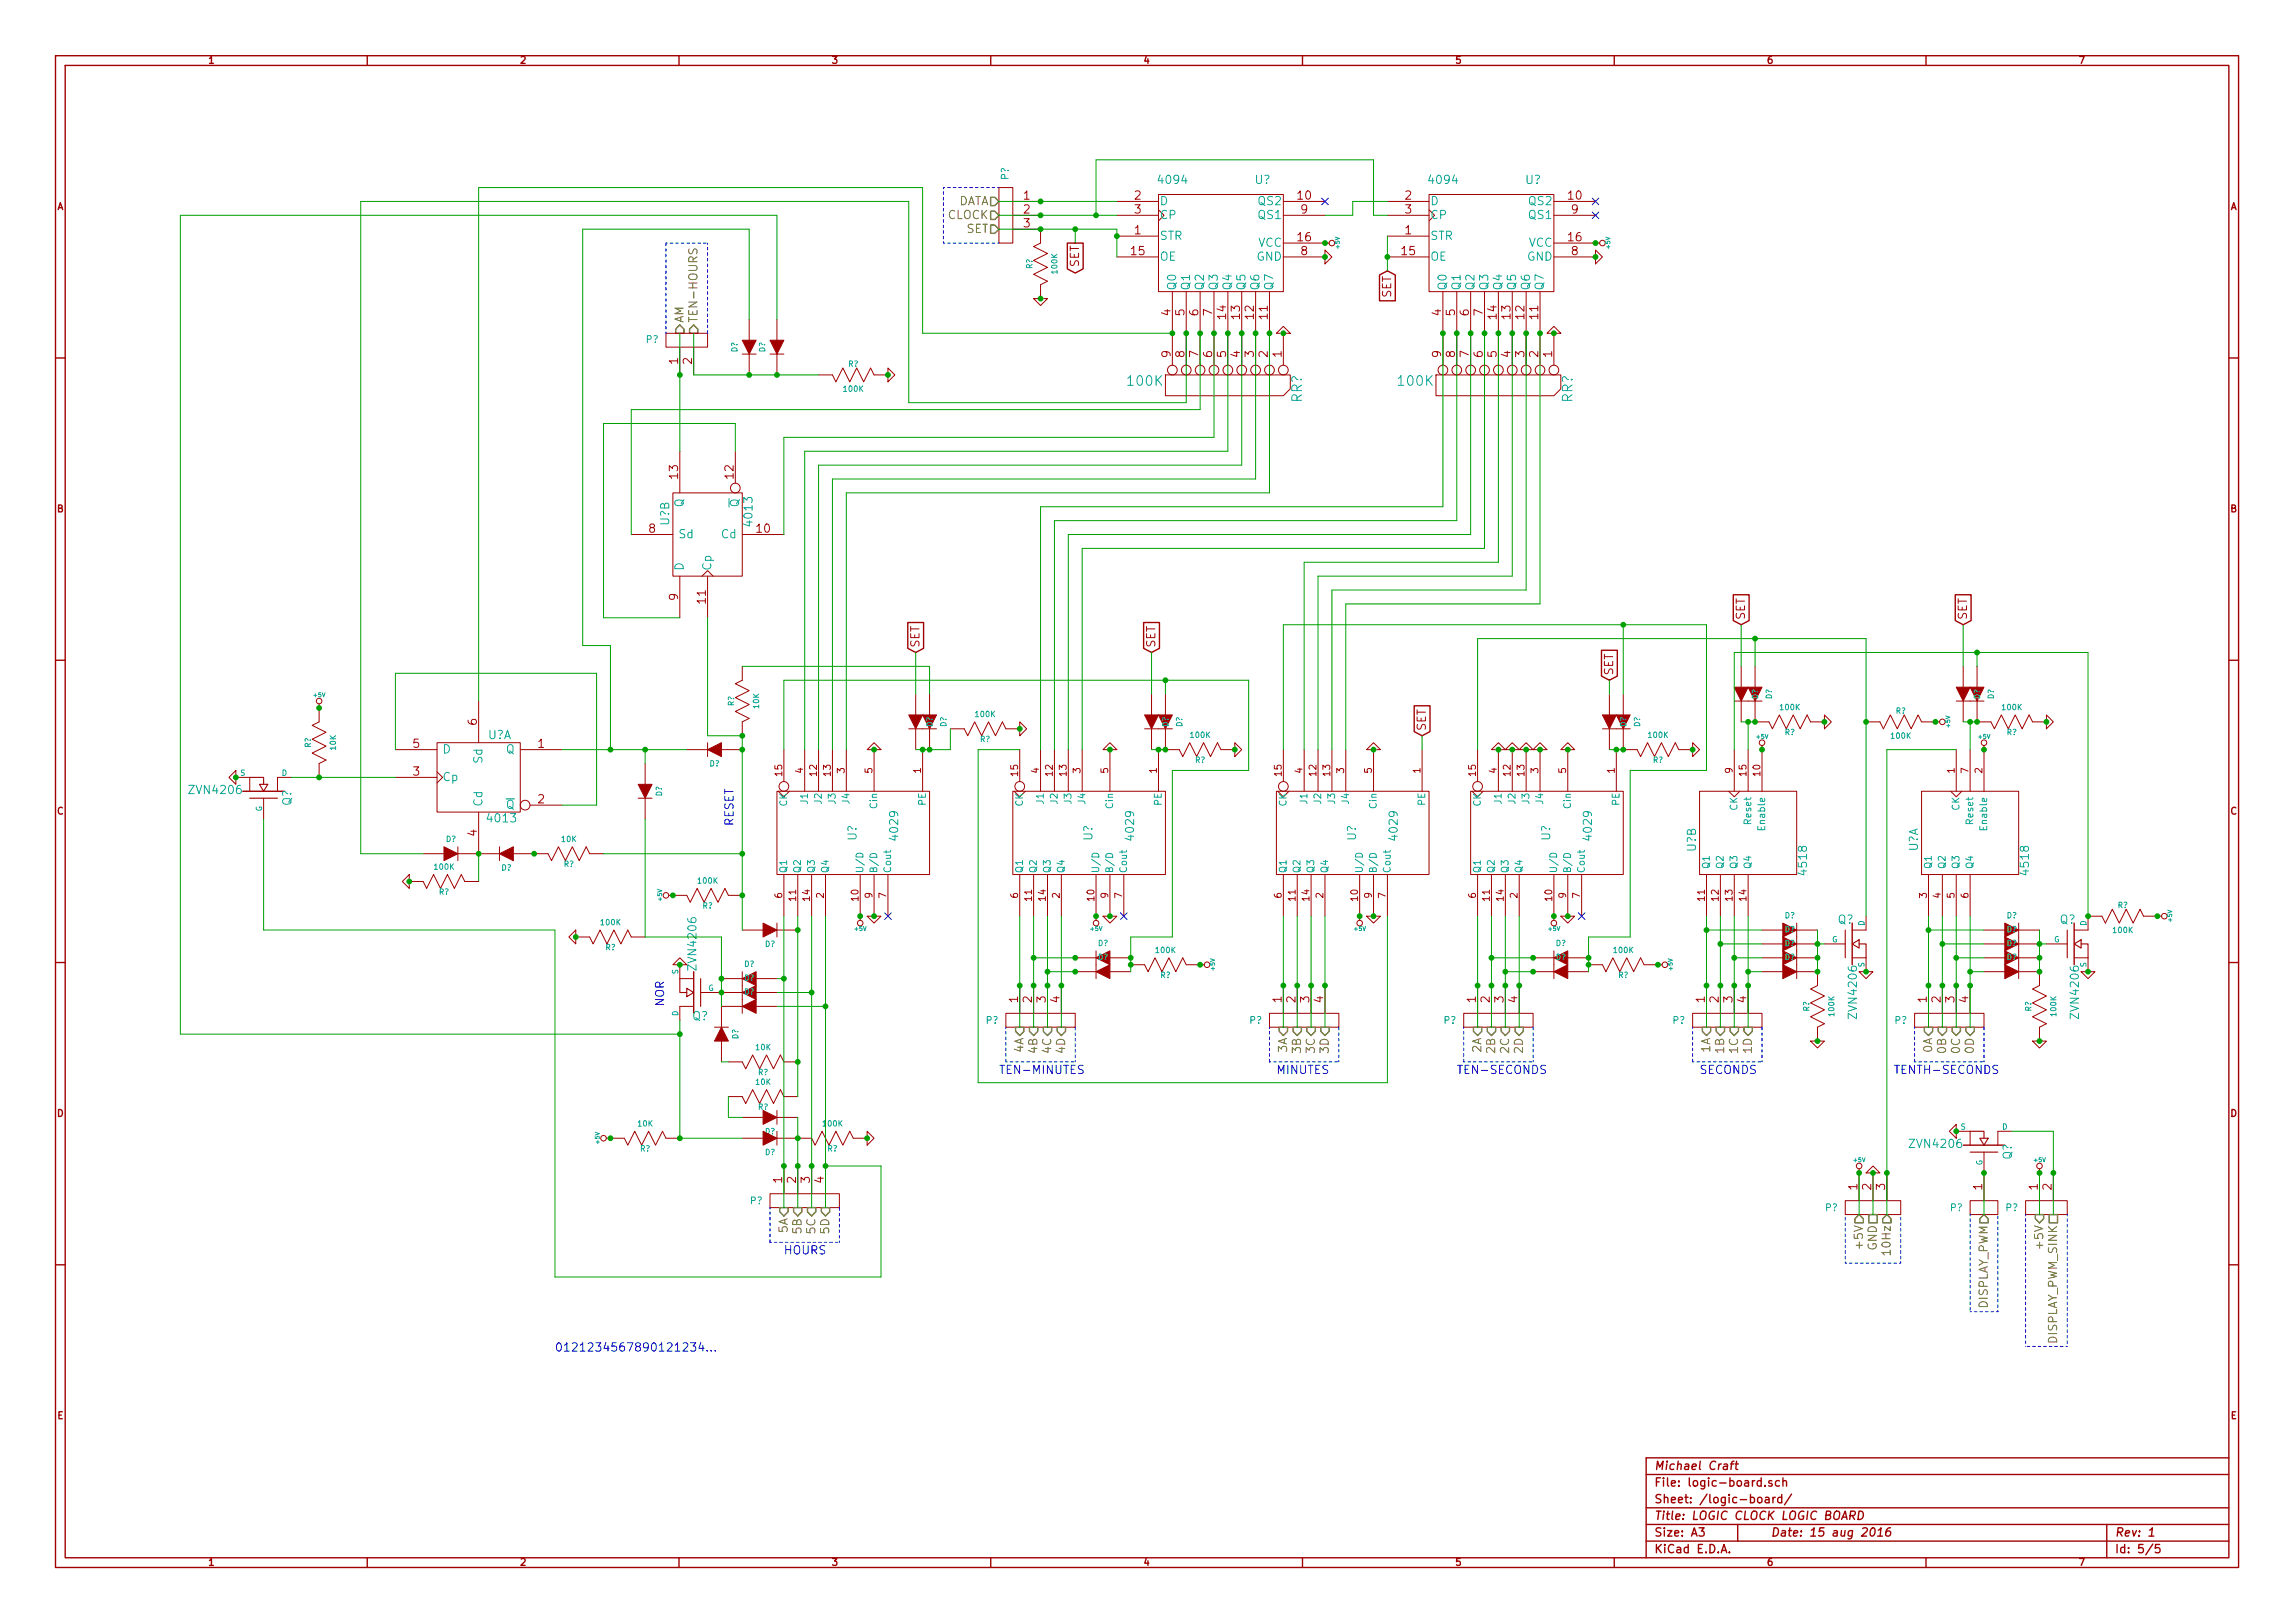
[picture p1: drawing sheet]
<svg xmlns="http://www.w3.org/2000/svg" width="420mm" height="297mm" viewBox="0 0 420 297" stroke-linecap="round" stroke-linejoin="round" font-family="sans-serif">
<defs><g id="words">
<g font-size="2.5" fill="#00a0a0">
<text x="206.6" y="70.7">100K</text>
<text x="256.1" y="70.7">100K</text>
<text x="238.5" y="73.7" transform="rotate(-90 238.5 73.7)">RR?</text>
<text x="288" y="73.7" transform="rotate(-90 288 73.7)">RR?</text>
</g>
<g font-size="2.1" fill="#00a0a0">
<text x="212.3" y="33.7">4094</text>
<text x="229.7" y="33.7">U?</text>
<text x="261.8" y="33.7">4094</text>
<text x="279.3" y="33.7">U?</text>
<text x="212.3" y="37.6">D</text>
<text x="212.3" y="40.2">CP</text>
<text x="230.5" y="40.2">QS1</text>
<text x="230.5" y="37.6">QS2</text>
<text x="261.9" y="37.6">D</text>
<text x="261.9" y="40.2">CP</text>
<text x="280" y="40.2">QS1</text>
<text x="280" y="37.6">QS2</text>
<text x="212.3" y="44">STR</text>
<text x="212.3" y="47.8">OE</text>
<text x="230" y="47.8">GND</text>
<text x="230.2" y="45.2">VCC</text>
<text x="261.9" y="44">STR</text>
<text x="261.9" y="47.8">OE</text>
<text x="279.5" y="47.8">GND</text>
<text x="279.8" y="45.2">VCC</text>
<text x="215.4" y="53.1" transform="rotate(-90 215.4 53.1)">Q0</text>
<text x="217.9" y="53.1" transform="rotate(-90 217.9 53.1)">Q1</text>
<text x="220.5" y="53.1" transform="rotate(-90 220.5 53.1)">Q2</text>
<text x="223" y="53.1" transform="rotate(-90 223 53.1)">Q3</text>
<text x="225.6" y="53.1" transform="rotate(-90 225.6 53.1)">Q4</text>
<text x="228.1" y="53.1" transform="rotate(-90 228.1 53.1)">Q5</text>
<text x="230.6" y="53.1" transform="rotate(-90 230.6 53.1)">Q6</text>
<text x="233.2" y="53.1" transform="rotate(-90 233.2 53.1)">Q7</text>
<text x="264.9" y="53.1" transform="rotate(-90 264.9 53.1)">Q0</text>
<text x="267.5" y="53.1" transform="rotate(-90 267.5 53.1)">Q1</text>
<text x="270" y="53.1" transform="rotate(-90 270 53.1)">Q2</text>
<text x="272.5" y="53.1" transform="rotate(-90 272.5 53.1)">Q3</text>
<text x="275.1" y="53.1" transform="rotate(-90 275.1 53.1)">Q4</text>
<text x="277.6" y="53.1" transform="rotate(-90 277.6 53.1)">Q5</text>
<text x="280.2" y="53.1" transform="rotate(-90 280.2 53.1)">Q6</text>
<text x="282.7" y="53.1" transform="rotate(-90 282.7 53.1)">Q7</text>
<text x="125.2" y="92.9" transform="rotate(-90 125.2 92.9)">Q</text>
<text x="135.4" y="92.9" transform="rotate(-90 135.4 92.9)">Q</text>
<text x="122.6" y="96.2" transform="rotate(-90 122.6 96.2)">U?B</text>
<text x="124.2" y="98.6">Sd</text>
<text x="132.1" y="98.6">Cd</text>
<text x="137.8" y="96" transform="rotate(-90 137.8 96)">4013</text>
<text x="125.2" y="104.4" transform="rotate(-90 125.2 104.4)">D</text>
<text x="130.3" y="104.4" transform="rotate(-90 130.3 104.4)">Cp</text>
<text x="81" y="138">D</text>
<text x="89.3" y="135.3">U?A</text>
<text x="92.6" y="138">Q</text>
<text x="81" y="143">Cp</text>
<text x="88.4" y="139.7" transform="rotate(-90 88.4 139.7)">Sd</text>
<text x="34.9" y="145.4">ZVN4206</text>
<text x="53.4" y="147.5" transform="rotate(-90 53.4 147.5)">Q?</text>
<text x="88.4" y="147.6" transform="rotate(-90 88.4 147.6)">Cd</text>
<text x="92.6" y="148.1">Q</text>
<text x="89.4" y="150.6">4013</text>
<text x="156.9" y="153.8" transform="rotate(-90 156.9 153.8)">U?</text>
<text x="164.5" y="153.5" transform="rotate(-90 164.5 153.5)">4029</text>
<text x="200.1" y="153.8" transform="rotate(-90 200.1 153.8)">U?</text>
<text x="207.7" y="153.5" transform="rotate(-90 207.7 153.5)">4029</text>
<text x="248.3" y="153.8" transform="rotate(-90 248.3 153.8)">U?</text>
<text x="256" y="153.5" transform="rotate(-90 256 153.5)">4029</text>
<text x="283.9" y="153.8" transform="rotate(-90 283.9 153.8)">U?</text>
<text x="291.5" y="153.5" transform="rotate(-90 291.5 153.5)">4029</text>
<text x="310.6" y="155.9" transform="rotate(-90 310.6 155.9)">U?B</text>
<text x="351.2" y="155.9" transform="rotate(-90 351.2 155.9)">U?A</text>
<text x="330.9" y="159.9" transform="rotate(-90 330.9 159.9)">4518</text>
<text x="371.5" y="159.9" transform="rotate(-90 371.5 159.9)">4518</text>
<text x="336.4" y="169.1">Q?</text>
<text x="377.1" y="169.1">Q?</text>
<text x="127.6" y="177.2" transform="rotate(-90 127.6 177.2)">ZVN4206</text>
<text x="126.7" y="186.8">Q?</text>
<text x="340" y="186.1" transform="rotate(-90 340 186.1)">ZVN4206</text>
<text x="380.7" y="186.1" transform="rotate(-90 380.7 186.1)">ZVN4206</text>
<text x="349.9" y="210.2">ZVN4206</text>
<text x="368.4" y="212.3" transform="rotate(-90 368.4 212.3)">Q?</text>
</g>
<g font-size="2.1" fill="#808000">
<text x="173.4" y="40.2">CLOCK</text>
<text x="175.1" y="37.6">DATA</text>
<text x="176.8" y="42.7">SET</text>
<text x="125.2" y="59.1" transform="rotate(-90 125.2 59.1)">AM</text>
<text x="127.8" y="59.1" transform="rotate(-90 127.8 59.1)">TEN-HOURS</text>
<text x="187.5" y="192.6" transform="rotate(-90 187.5 192.6)">4A</text>
<text x="190" y="192.6" transform="rotate(-90 190 192.6)">4B</text>
<text x="192.5" y="192.6" transform="rotate(-90 192.5 192.6)">4C</text>
<text x="195.1" y="192.6" transform="rotate(-90 195.1 192.6)">4D</text>
<text x="235.7" y="192.6" transform="rotate(-90 235.7 192.6)">3A</text>
<text x="238.3" y="192.6" transform="rotate(-90 238.3 192.6)">3B</text>
<text x="240.8" y="192.6" transform="rotate(-90 240.8 192.6)">3C</text>
<text x="243.3" y="192.6" transform="rotate(-90 243.3 192.6)">3D</text>
<text x="271.3" y="192.6" transform="rotate(-90 271.3 192.6)">2A</text>
<text x="273.8" y="192.6" transform="rotate(-90 273.8 192.6)">2B</text>
<text x="276.4" y="192.6" transform="rotate(-90 276.4 192.6)">2C</text>
<text x="278.9" y="192.6" transform="rotate(-90 278.9 192.6)">2D</text>
<text x="313.2" y="192.6" transform="rotate(-90 313.2 192.6)">1A</text>
<text x="315.7" y="192.6" transform="rotate(-90 315.7 192.6)">1B</text>
<text x="318.3" y="192.6" transform="rotate(-90 318.3 192.6)">1C</text>
<text x="320.8" y="192.6" transform="rotate(-90 320.8 192.6)">1D</text>
<text x="353.8" y="192.6" transform="rotate(-90 353.8 192.6)">0A</text>
<text x="356.4" y="192.6" transform="rotate(-90 356.4 192.6)">0B</text>
<text x="358.9" y="192.6" transform="rotate(-90 358.9 192.6)">0C</text>
<text x="361.4" y="192.6" transform="rotate(-90 361.4 192.6)">0D</text>
<text x="144.3" y="225.7" transform="rotate(-90 144.3 225.7)">5A</text>
<text x="146.8" y="225.7" transform="rotate(-90 146.8 225.7)">5B</text>
<text x="149.4" y="225.7" transform="rotate(-90 149.4 225.7)">5C</text>
<text x="151.9" y="225.7" transform="rotate(-90 151.9 225.7)">5D</text>
<text x="341.1" y="228.1" transform="rotate(-90 341.1 228.1)">+5V</text>
<text x="343.7" y="228.9" transform="rotate(-90 343.7 228.9)">GND</text>
<text x="346.2" y="229.2" transform="rotate(-90 346.2 229.2)">10Hz</text>
<text x="374.1" y="228.1" transform="rotate(-90 374.1 228.1)">+5V</text>
<text x="364" y="239.8" transform="rotate(-90 364 239.8)">DISPLAY_PWM</text>
<text x="376.7" y="246" transform="rotate(-90 376.7 246)">DISPLAY_PWM_SINK</text>
</g>
<g font-size="2.1" fill="#a00000">
<text x="187.4" y="36.6">1</text>
<text x="187.4" y="39.2">2</text>
<text x="187.4" y="41.7">3</text>
<text x="207.7" y="36.6">2</text>
<text x="207.7" y="39.2">3</text>
<text x="237.6" y="36.6">10</text>
<text x="238.2" y="39.2">9</text>
<text x="257.2" y="36.6">2</text>
<text x="257.2" y="39.2">3</text>
<text x="287.1" y="36.6">10</text>
<text x="287.7" y="39.2">9</text>
<text x="207.1" y="46.8">15</text>
<text x="207.7" y="43">1</text>
<text x="237.6" y="44.2">16</text>
<text x="238.2" y="46.8">8</text>
<text x="256.6" y="46.8">15</text>
<text x="257.2" y="43">1</text>
<text x="287.1" y="44.2">16</text>
<text x="287.7" y="46.8">8</text>
<text x="197.6" y="49" transform="rotate(-90 197.6 49)">SET</text>
<text x="214.4" y="57.8" transform="rotate(-90 214.4 57.8)">4</text>
<text x="216.9" y="57.8" transform="rotate(-90 216.9 57.8)">5</text>
<text x="219.5" y="57.8" transform="rotate(-90 219.5 57.8)">6</text>
<text x="222" y="57.8" transform="rotate(-90 222 57.8)">7</text>
<text x="224.5" y="58.4" transform="rotate(-90 224.5 58.4)">14</text>
<text x="227.1" y="58.4" transform="rotate(-90 227.1 58.4)">13</text>
<text x="229.6" y="58.4" transform="rotate(-90 229.6 58.4)">12</text>
<text x="232.2" y="58.4" transform="rotate(-90 232.2 58.4)">11</text>
<text x="254.8" y="54.6" transform="rotate(-90 254.8 54.6)">SET</text>
<text x="263.9" y="57.8" transform="rotate(-90 263.9 57.8)">4</text>
<text x="266.4" y="57.8" transform="rotate(-90 266.4 57.8)">5</text>
<text x="269" y="57.8" transform="rotate(-90 269 57.8)">6</text>
<text x="271.5" y="57.8" transform="rotate(-90 271.5 57.8)">7</text>
<text x="274.1" y="58.4" transform="rotate(-90 274.1 58.4)">14</text>
<text x="276.6" y="58.4" transform="rotate(-90 276.6 58.4)">13</text>
<text x="279.1" y="58.4" transform="rotate(-90 279.1 58.4)">12</text>
<text x="281.7" y="58.4" transform="rotate(-90 281.7 58.4)">11</text>
<text x="214.4" y="65.4" transform="rotate(-90 214.4 65.4)">9</text>
<text x="216.9" y="65.4" transform="rotate(-90 216.9 65.4)">8</text>
<text x="219.5" y="65.4" transform="rotate(-90 219.5 65.4)">7</text>
<text x="222" y="65.4" transform="rotate(-90 222 65.4)">6</text>
<text x="224.5" y="65.4" transform="rotate(-90 224.5 65.4)">5</text>
<text x="227.1" y="65.4" transform="rotate(-90 227.1 65.4)">4</text>
<text x="229.6" y="65.4" transform="rotate(-90 229.6 65.4)">3</text>
<text x="232.2" y="65.4" transform="rotate(-90 232.2 65.4)">2</text>
<text x="234.7" y="65.4" transform="rotate(-90 234.7 65.4)">1</text>
<text x="263.9" y="65.4" transform="rotate(-90 263.9 65.4)">9</text>
<text x="266.4" y="65.4" transform="rotate(-90 266.4 65.4)">8</text>
<text x="269" y="65.4" transform="rotate(-90 269 65.4)">7</text>
<text x="271.5" y="65.4" transform="rotate(-90 271.5 65.4)">6</text>
<text x="274.1" y="65.4" transform="rotate(-90 274.1 65.4)">5</text>
<text x="276.6" y="65.4" transform="rotate(-90 276.6 65.4)">4</text>
<text x="279.1" y="65.4" transform="rotate(-90 279.1 65.4)">3</text>
<text x="281.7" y="65.4" transform="rotate(-90 281.7 65.4)">2</text>
<text x="284.2" y="65.4" transform="rotate(-90 284.2 65.4)">1</text>
<text x="124.2" y="66.7" transform="rotate(-90 124.2 66.7)">1</text>
<text x="126.7" y="66.7" transform="rotate(-90 126.7 66.7)">2</text>
<text x="124.2" y="87.6" transform="rotate(-90 124.2 87.6)">13</text>
<text x="134.4" y="87.6" transform="rotate(-90 134.4 87.6)">12</text>
<text x="118.8" y="97.6">8</text>
<text x="138.5" y="97.6">10</text>
<text x="124.2" y="109.8" transform="rotate(-90 124.2 109.8)">9</text>
<text x="129.3" y="110.4" transform="rotate(-90 129.3 110.4)">11</text>
<text x="319.5" y="113.4" transform="rotate(-90 319.5 113.4)">SET</text>
<text x="360.2" y="113.4" transform="rotate(-90 360.2 113.4)">SET</text>
<text x="168.4" y="118.5" transform="rotate(-90 168.4 118.5)">SET</text>
<text x="211.6" y="118.5" transform="rotate(-90 211.6 118.5)">SET</text>
<text x="295.4" y="123.6" transform="rotate(-90 295.4 123.6)">SET</text>
<text x="75.6" y="136.9">5</text>
<text x="87.4" y="132.7" transform="rotate(-90 87.4 132.7)">6</text>
<text x="98.5" y="136.9">1</text>
<text x="261.1" y="133.7" transform="rotate(-90 261.1 133.7)">SET</text>
<text x="75.6" y="142">3</text>
<text x="98.5" y="147.1">2</text>
<text x="87.4" y="153" transform="rotate(-90 87.4 153)">4</text>
<text x="186.4" y="183.5" transform="rotate(-90 186.4 183.5)">1</text>
<text x="189" y="183.5" transform="rotate(-90 189 183.5)">2</text>
<text x="191.5" y="183.5" transform="rotate(-90 191.5 183.5)">3</text>
<text x="194.1" y="183.5" transform="rotate(-90 194.1 183.5)">4</text>
<text x="234.7" y="183.5" transform="rotate(-90 234.7 183.5)">1</text>
<text x="237.2" y="183.5" transform="rotate(-90 237.2 183.5)">2</text>
<text x="239.8" y="183.5" transform="rotate(-90 239.8 183.5)">3</text>
<text x="242.3" y="183.5" transform="rotate(-90 242.3 183.5)">4</text>
<text x="270.3" y="183.5" transform="rotate(-90 270.3 183.5)">1</text>
<text x="272.8" y="183.5" transform="rotate(-90 272.8 183.5)">2</text>
<text x="275.3" y="183.5" transform="rotate(-90 275.3 183.5)">3</text>
<text x="277.9" y="183.5" transform="rotate(-90 277.9 183.5)">4</text>
<text x="312.2" y="183.5" transform="rotate(-90 312.2 183.5)">1</text>
<text x="314.7" y="183.5" transform="rotate(-90 314.7 183.5)">2</text>
<text x="317.2" y="183.5" transform="rotate(-90 317.2 183.5)">3</text>
<text x="319.8" y="183.5" transform="rotate(-90 319.8 183.5)">4</text>
<text x="352.8" y="183.5" transform="rotate(-90 352.8 183.5)">1</text>
<text x="355.3" y="183.5" transform="rotate(-90 355.3 183.5)">2</text>
<text x="357.9" y="183.5" transform="rotate(-90 357.9 183.5)">3</text>
<text x="360.4" y="183.5" transform="rotate(-90 360.4 183.5)">4</text>
<text x="143.3" y="216.5" transform="rotate(-90 143.3 216.5)">1</text>
<text x="145.8" y="216.5" transform="rotate(-90 145.8 216.5)">2</text>
<text x="148.3" y="216.5" transform="rotate(-90 148.3 216.5)">3</text>
<text x="150.9" y="216.5" transform="rotate(-90 150.9 216.5)">4</text>
<text x="340.1" y="217.8" transform="rotate(-90 340.1 217.8)">1</text>
<text x="342.6" y="217.8" transform="rotate(-90 342.6 217.8)">2</text>
<text x="345.2" y="217.8" transform="rotate(-90 345.2 217.8)">3</text>
<text x="363" y="217.8" transform="rotate(-90 363 217.8)">1</text>
<text x="373.1" y="217.8" transform="rotate(-90 373.1 217.8)">1</text>
<text x="375.7" y="217.8" transform="rotate(-90 375.7 217.8)">2</text>
<text x="302.9" y="269.1">Michael Craft</text>
<text x="302.9" y="272.1">File: logic-board.sch</text>
<text x="302.9" y="275.2">Sheet: /logic-board/</text>
<text x="302.9" y="281.3">Size: A3</text>
<text x="302.9" y="278.2">Title: LOGIC CLOCK LOGIC BOARD</text>
<text x="324.2" y="281.3">Date: 15 aug 2016</text>
<text x="387.2" y="281.3">Rev: 1</text>
<text x="302.9" y="284.3">KiCad E.D.A.</text>
<text x="387.2" y="284.3">Id: 5/5</text>
</g>
<g font-size="2.1" fill="#00f">
<text x="134.4" y="151.2" transform="rotate(-90 134.4 151.2)">RESET</text>
<text x="121.7" y="184.2" transform="rotate(-90 121.7 184.2)">NOR</text>
<text x="182.9" y="196.6">TEN-MINUTES</text>
<text x="233.7" y="196.6">MINUTES</text>
<text x="266.7" y="196.6">TEN-SECONDS</text>
<text x="311.1" y="196.6">SECONDS</text>
<text x="346.7" y="196.6">TENTH-SECONDS</text>
<text x="143.5" y="229.7">HOURS</text>
<text x="101.6" y="247.4">0121234567890121234...</text>
</g>
<g font-size="1.8" fill="#a00000">
<text x="38.2" y="11.7">1</text>
<text x="95.3" y="11.7">2</text>
<text x="152.4" y="11.7">3</text>
<text x="209.4" y="11.7">4</text>
<text x="266.5" y="11.7">5</text>
<text x="323.6" y="11.7">6</text>
<text x="380.7" y="11.7">7</text>
<text x="10.4" y="38.5">A</text>
<text x="408.3" y="38.5">A</text>
<text x="10.4" y="93.8">B</text>
<text x="408.3" y="93.8">B</text>
<text x="143.3" y="142" transform="rotate(-90 143.3 142)">15</text>
<text x="147.1" y="141.5" transform="rotate(-90 147.1 141.5)">4</text>
<text x="149.6" y="142" transform="rotate(-90 149.6 142)">12</text>
<text x="152.1" y="142" transform="rotate(-90 152.1 142)">13</text>
<text x="154.7" y="141.5" transform="rotate(-90 154.7 141.5)">3</text>
<text x="159.8" y="141.5" transform="rotate(-90 159.8 141.5)">5</text>
<text x="168.7" y="141.5" transform="rotate(-90 168.7 141.5)">1</text>
<text x="186.4" y="142" transform="rotate(-90 186.4 142)">15</text>
<text x="190.2" y="141.5" transform="rotate(-90 190.2 141.5)">4</text>
<text x="192.8" y="142" transform="rotate(-90 192.8 142)">12</text>
<text x="195.3" y="142" transform="rotate(-90 195.3 142)">13</text>
<text x="197.9" y="141.5" transform="rotate(-90 197.9 141.5)">3</text>
<text x="202.9" y="141.5" transform="rotate(-90 202.9 141.5)">5</text>
<text x="211.8" y="141.5" transform="rotate(-90 211.8 141.5)">1</text>
<text x="234.7" y="142" transform="rotate(-90 234.7 142)">15</text>
<text x="238.5" y="141.5" transform="rotate(-90 238.5 141.5)">4</text>
<text x="241" y="142" transform="rotate(-90 241 142)">12</text>
<text x="243.6" y="142" transform="rotate(-90 243.6 142)">13</text>
<text x="246.1" y="141.5" transform="rotate(-90 246.1 141.5)">3</text>
<text x="251.2" y="141.5" transform="rotate(-90 251.2 141.5)">5</text>
<text x="260.1" y="141.5" transform="rotate(-90 260.1 141.5)">1</text>
<text x="270.3" y="142" transform="rotate(-90 270.3 142)">15</text>
<text x="274.1" y="141.5" transform="rotate(-90 274.1 141.5)">4</text>
<text x="276.6" y="142" transform="rotate(-90 276.6 142)">12</text>
<text x="279.1" y="142" transform="rotate(-90 279.1 142)">13</text>
<text x="281.7" y="141.5" transform="rotate(-90 281.7 141.5)">3</text>
<text x="286.8" y="141.5" transform="rotate(-90 286.8 141.5)">5</text>
<text x="295.7" y="141.5" transform="rotate(-90 295.7 141.5)">1</text>
<text x="317.2" y="141.5" transform="rotate(-90 317.2 141.5)">9</text>
<text x="319.8" y="142" transform="rotate(-90 319.8 142)">15</text>
<text x="322.3" y="142" transform="rotate(-90 322.3 142)">10</text>
<text x="357.9" y="141.5" transform="rotate(-90 357.9 141.5)">1</text>
<text x="360.4" y="141.5" transform="rotate(-90 360.4 141.5)">7</text>
<text x="363" y="141.5" transform="rotate(-90 363 141.5)">2</text>
<text x="10.4" y="149.1">C</text>
<text x="408.3" y="149.1">C</text>
<text x="143.3" y="164.3" transform="rotate(-90 143.3 164.3)">6</text>
<text x="145.8" y="164.8" transform="rotate(-90 145.8 164.8)">11</text>
<text x="148.3" y="164.8" transform="rotate(-90 148.3 164.8)">14</text>
<text x="150.9" y="164.3" transform="rotate(-90 150.9 164.3)">2</text>
<text x="157.2" y="164.8" transform="rotate(-90 157.2 164.8)">10</text>
<text x="159.8" y="164.3" transform="rotate(-90 159.8 164.3)">9</text>
<text x="162.3" y="164.3" transform="rotate(-90 162.3 164.3)">7</text>
<text x="186.4" y="164.3" transform="rotate(-90 186.4 164.3)">6</text>
<text x="189" y="164.8" transform="rotate(-90 189 164.8)">11</text>
<text x="191.5" y="164.8" transform="rotate(-90 191.5 164.8)">14</text>
<text x="194.1" y="164.3" transform="rotate(-90 194.1 164.3)">2</text>
<text x="200.4" y="164.8" transform="rotate(-90 200.4 164.8)">10</text>
<text x="202.9" y="164.3" transform="rotate(-90 202.9 164.3)">9</text>
<text x="205.5" y="164.3" transform="rotate(-90 205.5 164.3)">7</text>
<text x="234.7" y="164.3" transform="rotate(-90 234.7 164.3)">6</text>
<text x="237.2" y="164.8" transform="rotate(-90 237.2 164.8)">11</text>
<text x="239.8" y="164.8" transform="rotate(-90 239.8 164.8)">14</text>
<text x="242.3" y="164.3" transform="rotate(-90 242.3 164.3)">2</text>
<text x="248.7" y="164.8" transform="rotate(-90 248.7 164.8)">10</text>
<text x="251.2" y="164.3" transform="rotate(-90 251.2 164.3)">9</text>
<text x="253.7" y="164.3" transform="rotate(-90 253.7 164.3)">7</text>
<text x="270.3" y="164.3" transform="rotate(-90 270.3 164.3)">6</text>
<text x="272.8" y="164.8" transform="rotate(-90 272.8 164.8)">11</text>
<text x="275.3" y="164.8" transform="rotate(-90 275.3 164.8)">14</text>
<text x="277.9" y="164.3" transform="rotate(-90 277.9 164.3)">2</text>
<text x="284.2" y="164.8" transform="rotate(-90 284.2 164.8)">10</text>
<text x="286.8" y="164.3" transform="rotate(-90 286.8 164.3)">9</text>
<text x="289.3" y="164.3" transform="rotate(-90 289.3 164.3)">7</text>
<text x="312.2" y="164.8" transform="rotate(-90 312.2 164.8)">11</text>
<text x="314.7" y="164.8" transform="rotate(-90 314.7 164.8)">12</text>
<text x="317.2" y="164.8" transform="rotate(-90 317.2 164.8)">13</text>
<text x="319.8" y="164.8" transform="rotate(-90 319.8 164.8)">14</text>
<text x="352.8" y="164.3" transform="rotate(-90 352.8 164.3)">3</text>
<text x="355.3" y="164.3" transform="rotate(-90 355.3 164.3)">4</text>
<text x="357.9" y="164.3" transform="rotate(-90 357.9 164.3)">5</text>
<text x="360.4" y="164.3" transform="rotate(-90 360.4 164.3)">6</text>
<text x="10.4" y="204.5">D</text>
<text x="408.3" y="204.5">D</text>
<text x="10.5" y="259.8">E</text>
<text x="408.4" y="259.8">E</text>
<text x="38.2" y="286.6">1</text>
<text x="95.3" y="286.6">2</text>
<text x="152.4" y="286.6">3</text>
<text x="209.4" y="286.6">4</text>
<text x="266.5" y="286.6">5</text>
<text x="323.6" y="286.6">6</text>
<text x="380.7" y="286.6">7</text>
</g>
<g font-size="1.8" fill="#00a0a0">
<text x="184.7" y="32.9" transform="rotate(-90 184.7 32.9)">P?</text>
<text x="118.3" y="62.8">P?</text>
<text x="144.1" y="147.6" transform="rotate(-90 144.1 147.6)">CK</text>
<text x="148" y="147" transform="rotate(-90 148 147)">J1</text>
<text x="150.5" y="147" transform="rotate(-90 150.5 147)">J2</text>
<text x="153" y="147" transform="rotate(-90 153 147)">J3</text>
<text x="155.6" y="147" transform="rotate(-90 155.6 147)">J4</text>
<text x="160.7" y="147.9" transform="rotate(-90 160.7 147.9)">Cin</text>
<text x="169.5" y="147.4" transform="rotate(-90 169.5 147.4)">PE</text>
<text x="187.3" y="147.6" transform="rotate(-90 187.3 147.6)">CK</text>
<text x="191.1" y="147" transform="rotate(-90 191.1 147)">J1</text>
<text x="193.7" y="147" transform="rotate(-90 193.7 147)">J2</text>
<text x="196.2" y="147" transform="rotate(-90 196.2 147)">J3</text>
<text x="198.8" y="147" transform="rotate(-90 198.8 147)">J4</text>
<text x="203.8" y="147.9" transform="rotate(-90 203.8 147.9)">Cin</text>
<text x="212.7" y="147.4" transform="rotate(-90 212.7 147.4)">PE</text>
<text x="235.6" y="147.6" transform="rotate(-90 235.6 147.6)">CK</text>
<text x="239.4" y="147" transform="rotate(-90 239.4 147)">J1</text>
<text x="241.9" y="147" transform="rotate(-90 241.9 147)">J2</text>
<text x="244.5" y="147" transform="rotate(-90 244.5 147)">J3</text>
<text x="247" y="147" transform="rotate(-90 247 147)">J4</text>
<text x="252.1" y="147.9" transform="rotate(-90 252.1 147.9)">Cin</text>
<text x="261" y="147.4" transform="rotate(-90 261 147.4)">PE</text>
<text x="271.1" y="147.6" transform="rotate(-90 271.1 147.6)">CK</text>
<text x="275" y="147" transform="rotate(-90 275 147)">J1</text>
<text x="277.5" y="147" transform="rotate(-90 277.5 147)">J2</text>
<text x="280" y="147" transform="rotate(-90 280 147)">J3</text>
<text x="282.6" y="147" transform="rotate(-90 282.6 147)">J4</text>
<text x="287.7" y="147.9" transform="rotate(-90 287.7 147.9)">Cin</text>
<text x="296.5" y="147.4" transform="rotate(-90 296.5 147.4)">PE</text>
<text x="318.1" y="148.4" transform="rotate(-90 318.1 148.4)">CK</text>
<text x="358.8" y="148.4" transform="rotate(-90 358.8 148.4)">CK</text>
<text x="320.7" y="150.7" transform="rotate(-90 320.7 150.7)">Reset</text>
<text x="323.2" y="151.6" transform="rotate(-90 323.2 151.6)">Enable</text>
<text x="361.3" y="150.7" transform="rotate(-90 361.3 150.7)">Reset</text>
<text x="363.9" y="151.6" transform="rotate(-90 363.9 151.6)">Enable</text>
<text x="144.1" y="159.8" transform="rotate(-90 144.1 159.8)">Q1</text>
<text x="146.7" y="159.8" transform="rotate(-90 146.7 159.8)">Q2</text>
<text x="149.2" y="159.8" transform="rotate(-90 149.2 159.8)">Q3</text>
<text x="151.8" y="159.8" transform="rotate(-90 151.8 159.8)">Q4</text>
<text x="158.1" y="159.8" transform="rotate(-90 158.1 159.8)">U/D</text>
<text x="160.7" y="159.8" transform="rotate(-90 160.7 159.8)">B/D</text>
<text x="163.2" y="159.8" transform="rotate(-90 163.2 159.8)">Cout</text>
<text x="187.3" y="159.8" transform="rotate(-90 187.3 159.8)">Q1</text>
<text x="189.9" y="159.8" transform="rotate(-90 189.9 159.8)">Q2</text>
<text x="192.4" y="159.8" transform="rotate(-90 192.4 159.8)">Q3</text>
<text x="194.9" y="159.8" transform="rotate(-90 194.9 159.8)">Q4</text>
<text x="201.3" y="159.8" transform="rotate(-90 201.3 159.8)">U/D</text>
<text x="203.8" y="159.8" transform="rotate(-90 203.8 159.8)">B/D</text>
<text x="206.4" y="159.8" transform="rotate(-90 206.4 159.8)">Cout</text>
<text x="235.6" y="159.8" transform="rotate(-90 235.6 159.8)">Q1</text>
<text x="238.1" y="159.8" transform="rotate(-90 238.1 159.8)">Q2</text>
<text x="240.7" y="159.8" transform="rotate(-90 240.7 159.8)">Q3</text>
<text x="243.2" y="159.8" transform="rotate(-90 243.2 159.8)">Q4</text>
<text x="249.6" y="159.8" transform="rotate(-90 249.6 159.8)">U/D</text>
<text x="252.1" y="159.8" transform="rotate(-90 252.1 159.8)">B/D</text>
<text x="254.6" y="159.8" transform="rotate(-90 254.6 159.8)">Cout</text>
<text x="271.1" y="159.8" transform="rotate(-90 271.1 159.8)">Q1</text>
<text x="273.7" y="159.8" transform="rotate(-90 273.7 159.8)">Q2</text>
<text x="276.2" y="159.8" transform="rotate(-90 276.2 159.8)">Q3</text>
<text x="278.8" y="159.8" transform="rotate(-90 278.8 159.8)">Q4</text>
<text x="285.1" y="159.8" transform="rotate(-90 285.1 159.8)">U/D</text>
<text x="287.7" y="159.8" transform="rotate(-90 287.7 159.8)">B/D</text>
<text x="290.2" y="159.8" transform="rotate(-90 290.2 159.8)">Cout</text>
<text x="313.1" y="159" transform="rotate(-90 313.1 159)">Q1</text>
<text x="315.6" y="159" transform="rotate(-90 315.6 159)">Q2</text>
<text x="318.1" y="159" transform="rotate(-90 318.1 159)">Q3</text>
<text x="320.7" y="159" transform="rotate(-90 320.7 159)">Q4</text>
<text x="353.7" y="159" transform="rotate(-90 353.7 159)">Q1</text>
<text x="356.2" y="159" transform="rotate(-90 356.2 159)">Q2</text>
<text x="358.8" y="159" transform="rotate(-90 358.8 159)">Q3</text>
<text x="361.3" y="159" transform="rotate(-90 361.3 159)">Q4</text>
<text x="180.5" y="187.4">P?</text>
<text x="228.8" y="187.4">P?</text>
<text x="264.3" y="187.4">P?</text>
<text x="306.2" y="187.4">P?</text>
<text x="346.9" y="187.4">P?</text>
<text x="137.3" y="220.5">P?</text>
<text x="334.2" y="221.7">P?</text>
<text x="357" y="221.7">P?</text>
<text x="367.2" y="221.7">P?</text>
</g>
<g font-size="1.4" fill="#00a0a0">
<text x="189.1" y="49.2" transform="rotate(-90 189.1 49.2)">R?</text>
<text x="193.6" y="50" transform="rotate(-90 193.6 50)">100K</text>
<text x="135.1" y="64.5" transform="rotate(-90 135.1 64.5)">D?</text>
<text x="140.1" y="64.5" transform="rotate(-90 140.1 64.5)">D?</text>
<text x="154.5" y="71.7">100K</text>
<text x="155.3" y="67.2">R?</text>
<text x="134.4" y="129.2" transform="rotate(-90 134.4 129.2)">R?</text>
<text x="139" y="129.6" transform="rotate(-90 139 129.6)">10K</text>
<text x="178.7" y="131.3">100K</text>
<text x="321.9" y="128" transform="rotate(-90 321.9 128)">D?</text>
<text x="324.4" y="128" transform="rotate(-90 324.4 128)">D?</text>
<text x="326" y="130">100K</text>
<text x="347" y="130.7">R?</text>
<text x="362.5" y="128" transform="rotate(-90 362.5 128)">D?</text>
<text x="365.1" y="128" transform="rotate(-90 365.1 128)">D?</text>
<text x="366.6" y="130">100K</text>
<text x="57" y="136.9" transform="rotate(-90 57 136.9)">R?</text>
<text x="61.5" y="137.2" transform="rotate(-90 61.5 137.2)">10K</text>
<text x="170.8" y="133.1" transform="rotate(-90 170.8 133.1)">D?</text>
<text x="173.3" y="133.1" transform="rotate(-90 173.3 133.1)">D?</text>
<text x="179.4" y="135.9">R?</text>
<text x="213.9" y="133.1" transform="rotate(-90 213.9 133.1)">D?</text>
<text x="216.5" y="133.1" transform="rotate(-90 216.5 133.1)">D?</text>
<text x="218" y="135.1">100K</text>
<text x="297.8" y="133.1" transform="rotate(-90 297.8 133.1)">D?</text>
<text x="300.3" y="133.1" transform="rotate(-90 300.3 133.1)">D?</text>
<text x="301.9" y="135.1">100K</text>
<text x="326.7" y="134.6">R?</text>
<text x="346.3" y="135.2">100K</text>
<text x="367.4" y="134.6">R?</text>
<text x="44" y="142">S</text>
<text x="51.6" y="142">D</text>
<text x="129.9" y="140.3">D?</text>
<text x="218.8" y="139.7">R?</text>
<text x="302.6" y="139.7">R?</text>
<text x="48" y="148.5" transform="rotate(-90 48 148.5)">G</text>
<text x="121.2" y="145.8" transform="rotate(-90 121.2 145.8)">D?</text>
<text x="81.6" y="154.1">D?</text>
<text x="102.8" y="154.1">10K</text>
<text x="79.6" y="159.2">100K</text>
<text x="91.8" y="159.4">D?</text>
<text x="103.2" y="158.7">R?</text>
<text x="127.9" y="161.8">100K</text>
<text x="80.3" y="163.8">R?</text>
<text x="128.6" y="166.3">R?</text>
<text x="387.7" y="166.2">R?</text>
<text x="110.1" y="169.4">100K</text>
<text x="110.8" y="174">R?</text>
<text x="140" y="173.3">D?</text>
<text x="201" y="173.2">D?</text>
<text x="284.8" y="173.2">D?</text>
<text x="326.7" y="168.1">D?</text>
<text x="326.7" y="170.6">D?</text>
<text x="326.7" y="173.2">D?</text>
<text x="335.4" y="172.5">G</text>
<text x="341.4" y="169.5" transform="rotate(-90 341.4 169.5)">D</text>
<text x="367.4" y="168.1">D?</text>
<text x="367.4" y="170.6">D?</text>
<text x="367.4" y="173.2">D?</text>
<text x="376" y="172.5">G</text>
<text x="382" y="169.5" transform="rotate(-90 382 169.5)">D</text>
<text x="386.9" y="170.8">100K</text>
<text x="124.2" y="178.3" transform="rotate(-90 124.2 178.3)">S</text>
<text x="136.2" y="177">D?</text>
<text x="136.2" y="179.5">D?</text>
<text x="201" y="175.7">D?</text>
<text x="211.7" y="174.5">100K</text>
<text x="212.4" y="179">R?</text>
<text x="284.8" y="175.7">D?</text>
<text x="295.5" y="174.5">100K</text>
<text x="296.2" y="179">R?</text>
<text x="326.7" y="175.7">D?</text>
<text x="341.4" y="177" transform="rotate(-90 341.4 177)">S</text>
<text x="367.4" y="175.7">D?</text>
<text x="382" y="177" transform="rotate(-90 382 177)">S</text>
<text x="124.2" y="186" transform="rotate(-90 124.2 186)">D</text>
<text x="129.6" y="181.4">G</text>
<text x="136.2" y="182.1">D?</text>
<text x="331.3" y="185.1" transform="rotate(-90 331.3 185.1)">R?</text>
<text x="335.9" y="185.9" transform="rotate(-90 335.9 185.9)">100K</text>
<text x="371.9" y="185.1" transform="rotate(-90 371.9 185.1)">R?</text>
<text x="376.5" y="185.9" transform="rotate(-90 376.5 185.9)">100K</text>
<text x="135.2" y="190.2" transform="rotate(-90 135.2 190.2)">D?</text>
<text x="138.4" y="192.2">10K</text>
<text x="138.8" y="196.8">R?</text>
<text x="138.4" y="198.6">10K</text>
<text x="138.8" y="203.2">R?</text>
<text x="116.8" y="206.2">10K</text>
<text x="140" y="207.6">D?</text>
<text x="150.7" y="206.2">100K</text>
<text x="359" y="206.8">S</text>
<text x="366.5" y="206.8">D</text>
<text x="117.2" y="210.8">R?</text>
<text x="140" y="211.4">D?</text>
<text x="151.5" y="210.8">R?</text>
<text x="363" y="213.3" transform="rotate(-90 363 213.3)">G</text>
</g>
<g font-size="1.1" fill="#00a0a0">
<text x="245.3" y="45.5" transform="rotate(-90 245.3 45.5)">+5V</text>
<text x="294.8" y="45.5" transform="rotate(-90 294.8 45.5)">+5V</text>
<text x="57.5" y="127.6">+5V</text>
<text x="321.6" y="135.2">+5V</text>
<text x="357" y="133.1" transform="rotate(-90 357 133.1)">+5V</text>
<text x="362.3" y="135.2">+5V</text>
<text x="121.2" y="164.8" transform="rotate(-90 121.2 164.8)">+5V</text>
<text x="156.5" y="170.4">+5V</text>
<text x="199.7" y="170.4">+5V</text>
<text x="248" y="170.4">+5V</text>
<text x="283.5" y="170.4">+5V</text>
<text x="397.7" y="168.6" transform="rotate(-90 397.7 168.6)">+5V</text>
<text x="222.4" y="177.5" transform="rotate(-90 222.4 177.5)">+5V</text>
<text x="306.2" y="177.5" transform="rotate(-90 306.2 177.5)">+5V</text>
<text x="109.8" y="209.3" transform="rotate(-90 109.8 209.3)">+5V</text>
<text x="339.4" y="212.7">+5V</text>
<text x="372.4" y="212.7">+5V</text>
</g>
</g></defs>
<g fill="none" stroke="#a00000" stroke-width=".25">
<path d="M10.2 10.2h399.6v276.7h-399.6zM11.9 12h396.2v273.1h-396.2zM67.2 10.2v1.8M124.3 10.2v1.8M181.4 10.2v1.8M238.5 10.2v1.8M295.5 10.2v1.8M352.6 10.2v1.8M195.4 44.5h2.9v4.7l-1.5 .8-1.4-.8zM252.6 50.3l1.4-.7 1.4 .7v4.8h-2.8zM10.2 65.5h1.7M408.1 65.5h1.7"/>
<path d="M166.2 113.9h2.9v4.8l-1.5 .7-1.4-.7zM209.4 113.9h2.9v4.8l-1.5 .7-1.4-.7zM293.2 119h2.9v4.7l-1.5 .8-1.4-.8zM317.3 108.9h2.9v4.7l-1.4 .7-1.5-.7zM358 108.9h2.9v4.7l-1.5 .7-1.4-.7zM10.2 120.8h1.7M258.9 129.2h2.9v4.7l-1.5 .8-1.4-.8zM408.1 120.8h1.7M44.4 144.8h7.7M10.2 176.2h1.7M127 177.8v7.7M339.1 168.9v7.7"/>
<path d="M379.7 168.9v7.7M408.1 176.2h1.7M359.4 209.6h7.6M10.2 231.5h1.7M408.1 231.5h1.7M301.4 269.9h106.7M301.4 276h106.7M301.4 279h106.7M311 279.6h1l-.5 .6 .4 .2v.6l-.2 .1-.7-.1M316.8 267.9h.6M317.4 267.4l-.4 .3-.1 1.2M317.7 267.9h.6"/>
<path d="M317.9 267.4l-.1 1.3 .3 .2M318.1 279v3.1M321.8 274.2l.3-.2 .4 .2v.7l-.2 .1-.5-.1zM323.1 271.9v.1M323.2 274.1h.6l.1 .9M323.9 274.4l-.5 .1a.3 .3 0 0 0-.3 .3 .3 .3 0 0 0 .3 .2h.5M324.4 271.1l-.4-.1-.2 .2 .1 .2 .5 .2v.3h-.6M324.6 274v1M325 274l-.3 .1-.1 .2M325.8 271.1l-.5-.1-.3 .3 .1 .6 .2 .1 .5-.1M326.2 274.1l-.4-.1-.3 .3v.6l.3 .1h.4M326.2 273.5v1.5"/>
<path d="M326.4 271.1h.1a.36 .36 0 0 1 .6 .1v.8M326.4 270.5v1.5M328 273.4l-1.3 2M338.7 277.4h.6l.3-.3a.36 .36 0 0 0-.2-.5h-.6l-.2 1.5M339.1 277.4l.4 .7M340.3 276.6a.76 .76 0 0 1 .9 .5 .76 .76 0 0 1-.5 .9l-.5 .1zM342.6 279.8l.4-.2a.88 .88 0 0 1-.3 1.5l-.3-.2a1.19 1.19 0 0 1 .2-1.1zM346.1 279.6l-.4 .1a1.18 1.18 0 0 0-.4 1.4h.5l.2-.1 .2-.5-.3-.3h-.3l-.3 .3M385.7 279v6.1M408.1 266.8h-106.7v18.3M67.2 285.1v1.8M124.3 285.1v1.8"/>
<path d="M181.4 285.1v1.8M238.5 285.1v1.8M295.5 285.1v1.8M301.4 282.1h106.7M315.1 284.2l.5-1.5 .5 1.5M315.2 283.8h.8M316.6 284.1v.1M343.7 281.1h.9M343.9 280l.5-.4-.2 1.5M352.6 285.1v1.8M393.4 281.1h.9M393.5 280l.6-.4-.2 1.5"/>
<path d="M394.1 282.6l-1.3 2M395.4 282.7h-.8v.7l.2-.2 .5 .1 .2 .3-.1 .5-.3 .1-.5-.1"/>
</g>
<g fill="none" stroke="#a00000" stroke-width=".18">
<path d="M182.9 34.3h2.5v10.2h-2.5zM185.4 36.9h5.1M185.4 39.4h5.1M204.5 36.9h7.6M204.5 39.4h7.6M212.1 35.6h22.8v17.8h-22.8zM234.9 36.9h7.7M234.9 39.4h7.7M254 36.9h7.6M254 39.4h7.6M261.6 35.6h22.9v17.8h-22.9zM284.5 36.9h7.6"/>
<path d="M284.5 39.4h7.6M137.2 58.5v3.8M142.2 58.5v3.8M185.4 41.9h5.1v2.6l-1.3 .6 2.6 1.3-2.6 1.3 2.6 1.2-2.6 1.3 2.6 1.3-1.3 .6v2.5M189.2 54.6h2.6l-1.3 1.3zM204.5 47h7.6M204.5 43.2h7.6M214.6 53.4v13.4M217.2 53.4v13.4M219.7 53.4v13.4M222.2 53.4v13.4M224.8 53.4v13.4"/>
<path d="M227.3 53.4v13.4M229.9 53.4v13.4M232.4 53.4v13.4M234.9 44.5h8.4M234.9 47h7.7M242.6 45.8l1.2 1.2-1.2 1.3zM254 47h7.6M254 43.2h7.6M264.2 53.4v13.4M266.7 53.4v13.4M269.2 53.4v13.4M271.8 53.4v13.4"/>
<path d="M274.3 53.4v13.4M276.9 53.4v13.4M279.4 53.4v13.4M281.9 53.4v13.4M284.5 44.5h8.4M284.5 47h7.6M292.1 45.8l1.3 1.2-1.3 1.3zM121.9 61h7.6v2.5h-7.6zM124.5 63.5v5.1M127 63.5v5.1M135.9 64.8h2.5M137.2 64.8v3.8"/>
<path d="M141 64.8h2.5M142.2 64.8v3.8M149.9 68.6h2.5l.6 1.3 1.3-2.6 1.3 2.6 1.2-2.6 1.3 2.6 1.3-2.6 .6 1.3h2.6M162.6 67.3l1.2 1.3-1.2 1.3zM213.4 68.6h22.8v2.6l-1.3 1.2h-21.5zM233.7 61l1.2-1.3 1.3 1.3zM234.9 61v5.8M262.9 68.6h22.8v2.6l-1.2 1.2h-21.6zM283.2 61l1.3-1.3 1.2 1.3zM284.5 61v5.8M115.6 97.8h7.6M123.2 90.2h12.7v15.2h-12.7z"/>
<path d="M124.5 82.6v7.6M134.6 82.6v5.8M135.9 97.8h7.6M124.5 105.4v7.7M128.5 105.4l1-1 1.1 1M129.5 105.4v7.7M58.4 128.8v3.3l-1.3 .7 2.6 1.2-2.6 1.3 2.6 1.3-2.6 1.2 2.6 1.3-1.3 .6v2.6M72.4 137.2h7.6M80 135.9h15.2v12.7h-15.2zM87.6 128.3v7.6M95.2 137.2h7.7M118.1 139.7v3.8"/>
<path d="M125.7 137.2h3.8M129.5 135.9v2.6M132.1 137.2h3.8M135.9 122v2.5l-1.3 .6 2.6 1.3-2.6 1.3 2.6 1.2-2.6 1.3 2.6 1.3-1.3 .6v2.6M143.5 137.2v5.8M147.3 137.2v7.6M149.9 137.2v7.6M152.4 137.2v7.6M154.9 137.2v7.6M158.7 137.2l1.3-1.3 1.3 1.3zM160 137.2v7.6M166.4 133.4h5"/>
<path d="M167.6 127v3.8M167.6 133.4v3.8M168.9 137.2v7.6M170.2 127v3.8M170.2 133.4v3.8M174 133.4h2.5l.7 1.3 1.2-2.6 1.3 2.6 1.3-2.6 1.2 2.6 1.3-2.6 .6 1.3h2.6M186.7 132.1l1.3 1.3-1.3 1.3zM186.7 137.2v5.8M190.5 137.2v7.6M193 137.2v7.6M195.6 137.2v7.6M198.1 137.2v7.6"/>
<path d="M201.9 137.2l1.3-1.3 1.3 1.3zM203.2 137.2v7.6M209.5 133.4h5.1M210.8 127v3.8M210.8 133.4v3.8M212.1 137.2v7.6M213.4 133.4v3.8h2.5l.6 1.3 1.3-2.6 1.3 2.6 1.2-2.6 1.3 2.6 1.3-2.6 .6 1.3h2.6M213.4 127v3.8M226.1 135.9l1.2 1.3-1.2 1.3zM234.9 137.2v5.8M238.8 137.2v7.6M241.3 137.2v7.6"/>
<path d="M243.8 137.2v7.6M246.4 137.2v7.6M250.2 137.2l1.3-1.3 1.2 1.3zM251.5 137.2v7.6M260.3 137.2v7.6M270.5 137.2v5.8M273 137.2l1.3-1.3 1.3 1.3zM274.3 137.2v7.6M275.6 137.2l1.3-1.3 1.2 1.3zM276.9 137.2v7.6M278.1 137.2l1.3-1.3 1.3 1.3zM279.4 137.2v7.6"/>
<path d="M280.7 137.2l1.2-1.3 1.3 1.3zM281.9 137.2v7.6M285.7 137.2l1.3-1.3 1.3 1.3zM287 137.2v7.6M293.4 133.4h5M294.6 127v3.8M294.6 133.4v3.8M295.9 137.2v7.6M297.2 133.4v3.8h2.5l.7 1.3 1.2-2.6 1.3 2.6 1.3-2.6 1.2 2.6 1.3-2.6 .6 1.3h2.6M297.2 127v3.8M309.9 135.9l1.2 1.3-1.2 1.3zM317.5 137.2v7.6"/>
<path d="M317.5 128.3h5.1M318.8 122v3.8M318.8 128.3v3.8M320 137.2v7.6M321.3 128.3v3.8h2.5l.7 1.3 1.3-2.6 1.2 2.6 1.3-2.6 1.3 2.6 1.2-2.6 .7 1.3h2.5M321.3 122v3.8M322.6 136.4v8.4M334 130.8l1.3 1.3-1.3 1.3zM341.6 132.1h2.6l.6 1.3 1.3-2.6 1.2 2.6 1.3-2.6 1.3 2.6 1.3-2.6 .6 1.3h3.3M358.1 137.2v7.6M358.1 128.3h5.1M359.4 122v3.8"/>
<path d="M359.4 128.3v3.8M360.7 137.2v7.6M361.9 128.3v3.8h2.6l.6 1.3 1.3-2.6 1.3 2.6 1.2-2.6 1.3 2.6 1.3-2.6 .6 1.3h2.5M361.9 122v3.8M363.2 136.4v8.4M374.6 130.8l1.3 1.3-1.3 1.3zM43.2 141v2.5l-1.3-1.2zM43.2 142.3h2.5v2.5M48.3 146.1v3.8M53.3 142.3h-2.5v2.5M72.4 142.3h7.6M77.5 156.2h3.8"/>
<path d="M80 141.3l1 1-1 1M83.8 156.2h7.6M83.8 155v2.5M87.6 148.6v7.6M91.4 155v2.5M94 156.2h6.3l.7 1.3 1.2-2.5 1.3 2.5 1.3-2.5 1.2 2.5 1.3-2.5 .6 1.2h2.6M97 147.4h5.9M116.8 146.1h2.6M118.1 146.1v3.8M142.2 144.8h28v15.3h-28zM185.4 144.8h28v15.3h-28zM233.7 144.8h27.9v15.3h-27.9z"/>
<path d="M269.2 144.8h28v15.3h-28zM311.1 144.8h17.8v15.3h-17.8zM316.5 144.8l1 1 1-1M351.8 144.8h17.8v15.3h-17.8zM357.1 144.8l1 1 1.1-1M73.7 161.3l1.2-1.2v2.5zM74.9 161.3h2.6l.6 1.3 1.3-2.5 1.2 2.5 1.3-2.5 1.3 2.5 1.3-2.5 .6 1.2h2.5M104.1 171.5l1.3-1.3v2.6zM105.4 171.5h2.5l.7 1.3 1.3-2.6 1.2 2.6 1.3-2.6 1.3 2.6 1.2-2.6 .7 1.3h2.5M122.4 163.9h3.3l.7 1.2 1.2-2.5 1.3 2.5 1.3-2.5 1.2 2.5 1.3-2.5 .6 1.3h2.6M123.2 176.6l1.3-1.3 1.2 1.3zM124.5 176.6v2.5h2.5"/>
<path d="M132.1 179.1h3.8M135.9 170.2h3.8M135.9 177.8v7.7M138.4 179.1h3.8M142.2 170.2h3.8M142.2 168.9v2.6M143.5 160.1v7.6M146 160.1v7.6M148.6 160.1v7.6M151.1 160.1v7.6M157.5 160.1v8.3M158.7 167.7h2.6l-1.3 1.2z"/>
<path d="M160 160.1v7.6M162.6 160.1v7.6M186.7 160.1v7.6M189.2 160.1v7.6M191.8 160.1v7.6M194.3 160.1v7.6M196.8 175.3h3.9M196.8 177.8h3.9M200.7 160.1v8.3M200.7 174v5.1M201.9 167.7h2.6l-1.3 1.2zM203.2 175.3h3.8"/>
<path d="M203.2 177.8h3.8M203.2 160.1v7.6M205.7 160.1v7.6M207 176.6h2.5l.7 1.2 1.3-2.5 1.2 2.5 1.3-2.5 1.3 2.5 1.2-2.5 .7 1.3h3.3M234.9 160.1v7.6M237.5 160.1v7.6M240 160.1v7.6M242.6 160.1v7.6M248.9 160.1v8.3M250.2 167.7h2.5l-1.2 1.2zM251.5 160.1v7.6M254 160.1v7.6"/>
<path d="M270.5 160.1v7.6M273 160.1v7.6M275.6 160.1v7.6M278.1 160.1v7.6M280.7 175.3h3.8M280.7 177.8h3.8M284.5 160.1v8.3M284.5 174v5.1M285.7 167.7h2.6l-1.3 1.2zM287 175.3h3.8M287 177.8h3.8M287 160.1v7.6"/>
<path d="M289.6 160.1v7.6M290.8 176.6h2.6l.6 1.2 1.3-2.5 1.2 2.5 1.3-2.5 1.3 2.5 1.3-2.5 .6 1.3h3.3M312.4 160.1v7.6M315 160.1v7.6M317.5 160.1v7.6M320 160.1v7.6M322.6 170.2h3.8M322.6 172.8h3.8M322.6 175.3h3.8M322.6 177.8h3.8M328.9 177.8h3.8v2.6l-1.2 .6 2.5 1.3-2.5 1.3 2.5 1.2-2.5 1.3 2.5 1.3-1.3 .6v2.5M328.9 170.2h3.8"/>
<path d="M328.9 172.8h3.8M328.9 175.3h3.8M328.9 168.9v10.2M334 172.8h3.8M339.1 175.3h2.5v2.5M340.4 177.8h2.5l-1.3 1.3zM341.6 167.7v2.5h-2.5M353.1 160.1v7.6M355.6 160.1v7.6M358.1 160.1v7.6M360.7 160.1v7.6M363.2 170.2h3.8"/>
<path d="M363.2 172.8h3.8M363.2 175.3h3.8M363.2 177.8h3.8M369.6 177.8h3.8v2.6l-1.3 .6 2.5 1.3-2.5 1.3 2.5 1.2-2.5 1.3 2.5 1.3-1.2 .6v2.5M369.6 168.9v10.2M369.6 170.2h3.8M369.6 172.8h3.8M369.6 175.3h3.8M374.6 172.8h3.9M379.7 175.3h2.6v2.5M381 177.8h2.5l-1.2 1.3zM395.7 167.7h-3.3l-.6-1.3-1.3 2.5-1.2-2.5-1.3 2.5-1.3-2.5-1.3 2.5-.6-1.2h-2.5v2.5h-2.6"/>
<path d="M127 184.2h-2.5v2.5M128.3 181.6h7.6M130.8 188h2.5M132.1 190.5v3.8M133.3 194.3h2.6l.6 1.3 1.3-2.5 1.3 2.5 1.2-2.5 1.3 2.5 1.3-2.5 .6 1.2h2.5M135.9 184.2h-3.8v3.8M138.4 181.6h3.8M138.4 184.2h3.8M184.1 185.5h12.7v2.5h-12.7zM186.7 180.4v5.1M189.2 180.4v5.1M191.8 180.4v5.1"/>
<path d="M194.3 180.4v5.1M232.4 185.5h12.7v2.5h-12.7zM234.9 180.4v5.1M237.5 180.4v5.1M240 180.4v5.1M242.6 180.4v5.1M268 185.5h12.7v2.5h-12.7zM270.5 180.4v5.1M273 180.4v5.1M275.6 180.4v5.1M278.1 180.4v5.1M309.9 185.5h12.7v2.5h-12.7z"/>
<path d="M312.4 180.4v5.1M315 180.4v5.1M317.5 180.4v5.1M320 180.4v5.1M331.5 190.5h2.5l-1.3 1.3zM350.5 185.5h12.7v2.5h-12.7zM353.1 180.4v5.1M355.6 180.4v5.1M358.1 180.4v5.1M360.7 180.4v5.1M372.1 190.5h2.5l-1.2 1.3zM111 208.3h3.3l.6 1.3 1.3-2.6 1.3 2.6 1.2-2.6 1.3 2.6 1.3-2.6 .6 1.3h2.6"/>
<path d="M133.3 200.7h2.6l.6 1.3 1.3-2.6 1.3 2.6 1.2-2.6 1.3 2.6 1.3-2.6 .6 1.3h2.5M135.9 204.5h3.8M135.9 208.3h3.8M141 218.5h12.7v2.5h-12.7zM142.2 208.3h6.4l.6 1.3 1.3-2.6 1.3 2.6 1.2-2.6 1.3 2.6 1.3-2.6 .6 1.3h2.5M142.2 203.2v2.6M142.2 207v2.6M142.2 204.5h3.8M143.5 213.4v5.1M146 213.4v5.1M148.6 213.4v5.1M151.1 213.4v5.1"/>
<path d="M158.7 207l1.3 1.3-1.3 1.3zM337.8 219.7h10.2v2.6h-10.2zM340.4 213.9v5.8M341.6 214.7l1.3-1.3 1.3 1.3zM342.9 214.7v5M345.4 214.7v5M356.9 207l1.2-1.2v2.5zM358.1 207h2.6v2.6M360.7 219.7h5.1v2.6h-5.1zM363.2 210.9v8.8M368.3 207h-2.5v2.6M370.8 219.7h7.7v2.6h-7.7z"/>
<path d="M373.4 213.9v5.8M375.9 214.7v5"/>
<circle cx="243.8" cy="44.5" r=".51"/>
<circle cx="293.4" cy="44.5" r=".51"/>
<circle cx="214.6" cy="67.7" r=".89"/>
<circle cx="217.2" cy="67.7" r=".89"/>
<circle cx="219.7" cy="67.7" r=".89"/>
<circle cx="222.2" cy="67.7" r=".89"/>
<circle cx="224.8" cy="67.7" r=".89"/>
<circle cx="227.3" cy="67.7" r=".89"/>
<circle cx="229.9" cy="67.7" r=".89"/>
<circle cx="232.4" cy="67.7" r=".89"/>
<circle cx="234.9" cy="67.7" r=".89"/>
<circle cx="264.2" cy="67.7" r=".89"/>
<circle cx="266.7" cy="67.7" r=".89"/>
<circle cx="269.2" cy="67.7" r=".89"/>
<circle cx="271.8" cy="67.7" r=".89"/>
<circle cx="274.3" cy="67.7" r=".89"/>
<circle cx="276.9" cy="67.7" r=".89"/>
<circle cx="279.4" cy="67.7" r=".89"/>
<circle cx="281.9" cy="67.7" r=".89"/>
<circle cx="284.5" cy="67.7" r=".89"/>
<circle cx="134.6" cy="89.3" r=".89"/>
<circle cx="58.4" cy="128.3" r=".51"/>
<circle cx="322.6" cy="135.9" r=".51"/>
<circle cx="355.6" cy="132.1" r=".51"/>
<circle cx="363.2" cy="135.9" r=".51"/>
<circle cx="96.1" cy="147.4" r=".89"/>
<circle cx="143.5" cy="143.9" r=".89"/>
<circle cx="186.7" cy="143.9" r=".89"/>
<circle cx="234.9" cy="143.9" r=".89"/>
<circle cx="270.5" cy="143.9" r=".89"/>
<circle cx="121.9" cy="163.9" r=".51"/>
<circle cx="157.5" cy="168.9" r=".51"/>
<circle cx="200.7" cy="168.9" r=".51"/>
<circle cx="221" cy="176.6" r=".51"/>
<circle cx="248.9" cy="168.9" r=".51"/>
<circle cx="284.5" cy="168.9" r=".51"/>
<circle cx="304.8" cy="176.6" r=".51"/>
<circle cx="396.2" cy="167.7" r=".51"/>
<circle cx="110.5" cy="208.3" r=".51"/>
<circle cx="340.4" cy="213.4" r=".51"/>
<circle cx="373.4" cy="213.4" r=".51"/>
</g>
<g fill="none" stroke="#808000" stroke-width=".25">
<path d="M181.4 36.1h.7l.8 .8-.8 .7h-.7zM181.4 38.6h.7l.8 .8-.8 .8h-.7zM124.5 59.5l.7 .7v.8h-1.5v-.8zM127 59.5l.8 .7v.8h-1.6v-.8zM181.4 41.2h.7l.8 .7-.8 .8h-.7zM185.9 188h1.6v.8l-.8 .7-.8-.7zM188.5 188h1.5v.8l-.8 .7-.7-.7zM191 188h1.5v.8l-.7 .7-.8-.7zM193.5 188h1.6v.8l-.8 .7-.8-.7zM234.2 188h1.5v.8l-.8 .7-.7-.7zM236.7 188h1.6v.8l-.8 .7-.8-.7zM239.3 188h1.5v.8l-.8 .7-.7-.7z"/>
<path d="M241.8 188h1.5v.8l-.7 .7-.8-.7zM269.7 188h1.6v.8l-.8 .7-.8-.7zM272.3 188h1.5v.8l-.8 .7-.7-.7zM274.8 188h1.6v.8l-.8 .7-.8-.7zM277.4 188h1.5v.8l-.8 .7-.7-.7zM311.7 188h1.5v.8l-.8 .7-.7-.7zM314.2 188h1.5v.8l-.7 .7-.8-.7zM316.7 188h1.6v.8l-.8 .7-.8-.7zM319.3 188h1.5v.8l-.8 .7-.7-.7zM352.3 188h1.5v.8l-.7 .7-.8-.7zM354.8 188h1.6v.8l-.8 .7-.8-.7zM357.4 188h1.5v.8l-.8 .7-.7-.7z"/>
<path d="M359.9 188h1.5v.8l-.7 .7-.8-.7zM142.7 221h1.6v.8l-.8 .7-.8-.7zM145.3 221h1.5v.8l-.8 .7-.7-.7zM147.8 221h1.6v.8l-.8 .7-.8-.7zM150.4 221h1.5v.8l-.8 .7-.7-.7zM340.4 222.3l.7 .7v.8h-1.5v-.8zM342.1 222.3h1.6v1.5h-1.6zM345.4 222.3l.8 .7v.8h-1.5v-.8zM363.2 222.3l.8 .7v.8h-1.5v-.8zM372.6 222.3h1.5v.7l-.7 .8-.8-.8zM375.2 222.3h1.5v1.5h-1.5z"/>
</g>
<g fill="#a00000" stroke="#a00000" stroke-width=".18">
<path d="M367 168.9l2.6 1.3-2.6 1.3z"/>
<path d="M367 171.5l2.6 1.3-2.6 1.2z"/>
<path d="M367 174l2.6 1.3-2.6 1.3z"/>
<path d="M367 176.6l2.6 1.2-2.6 1.3z"/>
<path d="M326.4 168.9l2.5 1.3-2.5 1.3z"/>
<path d="M326.4 171.5l2.5 1.3-2.5 1.2z"/>
<path d="M326.4 174l2.5 1.3-2.5 1.3z"/>
<path d="M326.4 176.6l2.5 1.2-2.5 1.3z"/>
<path d="M320 125.8h2.6l-1.3 2.5z"/>
<path d="M317.5 125.8h2.5l-1.2 2.5z"/>
<path d="M360.7 125.8h2.5l-1.3 2.5z"/>
<path d="M358.1 125.8h2.6l-1.3 2.5z"/>
<path d="M295.9 130.8h2.5l-1.2 2.6z"/>
<path d="M293.4 130.8h2.5l-1.3 2.6z"/>
<path d="M284.5 175.3l2.5-1.3v2.6z"/>
<path d="M284.5 177.8l2.5-1.2v2.5z"/>
<path d="M212.1 130.8h2.5l-1.2 2.6z"/>
<path d="M209.5 130.8h2.6l-1.3 2.6z"/>
<path d="M200.7 175.3l2.5-1.3v2.6z"/>
<path d="M200.7 177.8l2.5-1.2v2.5z"/>
<path d="M168.9 130.8h2.5l-1.2 2.6z"/>
<path d="M166.4 130.8h2.5l-1.3 2.6z"/>
<path d="M139.7 203.2l2.5 1.3-2.5 1.3z"/>
<path d="M139.7 207l2.5 1.3-2.5 1.3z"/>
<path d="M132.1 188l1.2 2.5h-2.5z"/>
<path d="M135.9 179.1l2.5-1.3v2.6z"/>
<path d="M135.9 181.6l2.5-1.2v2.5z"/>
<path d="M135.9 184.2l2.5-1.3v2.6z"/>
<path d="M139.7 168.9l2.5 1.3-2.5 1.3z"/>
<path d="M129.5 137.2l2.6-1.3v2.6z"/>
<path d="M135.9 62.3h2.5l-1.2 2.5z"/>
<path d="M141 62.3h2.5l-1.3 2.5z"/>
<path d="M116.8 143.5h2.6l-1.3 2.6z"/>
<path d="M91.4 156.2l2.6-1.2v2.5z"/>
<path d="M81.3 155l2.5 1.2-2.5 1.3z"/>
</g>
<g fill="none" stroke="#a00000" stroke-width=".2">
<path d="M45.7 142.3h2.6v1.2M45.7 146.1h5.1M47.5 143.5h1.5l-.7 1.3zM124.5 179.1v2.5h1.2M128.3 179.1v5.1M337.8 170.2v5.1M339.1 172.8l1.3-.8v1.5zM340.4 172.8h1.2v2.5M378.5 170.2v5.1M379.7 172.8l1.3-.8v1.5zM381 172.8h1.3v2.5M125.7 180.9l1.3 .7-1.3 .8z"/>
<path d="M360.7 207h2.5v1.3M360.7 210.9h5.1M362.5 208.3h1.5l-.8 1.3z"/>
</g>
<path d="M198.3 195a.62 .62 0 0 0-.8 .1v.4l.7 .4 .1 .3-.3 .3-.6-.1M283 195a.62 .62 0 0 0-.9 .1v.4l.8 .4 .1 .3-.3 .3-.6-.1M365.7 195a.62 .62 0 0 0-.8 .1v.4l.8 .4v.3l-.3 .3-.6-.1M126.4 245.8h1l-.5 .5 .4 .2v.7l-.2 .1-.7-.1M128.3 245.7l-.4 1.1h1M128.7 246.3v1M129.5 247.2v.1M130.2 247.2v.1M130.9 247.2v.1" fill="none" stroke="#00f" stroke-width=".18"/>
<path d="M156.9 156.2a.67 .67 0 0 1 .8 0 .67 .67 0 0 1 .3 .7h-1.3zM159.4 156.3a.67 .67 0 0 1 .8-.1 .67 .67 0 0 1 .3 .7h-1.2zM200.1 156.2a.67 .67 0 0 1 .7 0 .67 .67 0 0 1 .4 .7h-1.3zM202.6 156.3a.67 .67 0 0 1 .8-.1 .67 .67 0 0 1 .3 .7h-1.3zM248.3 156.2a.67 .67 0 0 1 .8 0 .67 .67 0 0 1 .3 .7h-1.2zM250.9 156.3a.67 .67 0 0 1 .7-.1 .67 .67 0 0 1 .4 .7h-1.3zM283.9 156.2a.67 .67 0 0 1 .8 0 .67 .67 0 0 1 .3 .7h-1.3zM286.4 156.3a.67 .67 0 0 1 .8-.1 .67 .67 0 0 1 .3 .7h-1.2z" fill="none" stroke="#00a0a0" stroke-width=".18"/>
<path d="M242 36.3l1.2 1.2M243.2 36.3l-1.2 1.2M291.5 36.3l1.2 1.2M291.5 38.8l1.2 1.2M292.7 36.3l-1.2 1.2M292.7 38.8l-1.2 1.2M162 167.1l1.2 1.2M163.2 167.1l-1.2 1.2M205.1 167.1l1.2 1.2M206.3 167.1l-1.2 1.2M289 167.1l1.2 1.2M290.2 167.1l-1.2 1.2" fill="none" stroke="#0000c0" stroke-width=".18"/>
<path d="M126.2 45.6a.62 .62 0 0 0 0 .8h.5l.3-.8h.3l.3 .3-.1 .5" fill="none" stroke="#808000" stroke-width=".18"/>
<g fill="none" stroke="#00f" stroke-width=".18" stroke-dasharray=".5" stroke-dashoffset=".3">
<path d="M172.7 34.3v10.2M182.9 34.3h-10.2M121.9 44.5h7.6M129.5 44.5v16.5M172.7 44.5h10.2M121.9 61v-16.5M184.1 188v6.3M184.1 194.3h12.7M196.8 194.3v-6.3M232.4 188v6.3M232.4 194.3h12.7M245.1 194.3v-6.3"/>
<path d="M268 188v6.3M268 194.3h12.7M280.7 194.3v-6.3M309.9 188v6.3M309.9 194.3h12.7M322.6 194.3v-6.3M350.5 188v6.3M350.5 194.3h12.7M363.2 194.3v-6.3M141 221v6.4M141 227.4h12.7M153.7 227.4v-6.4"/>
<path d="M337.8 231.2h10.2M337.8 231.2v-8.9M348 231.2v-8.9M360.7 222.3v17.8M370.8 222.3v24.1M378.5 222.3v24.1M360.7 240.1h5.1M365.8 240.1v-17.8M378.5 246.4h-7.7"/>
</g>
<g fill="none" stroke="#00a000" stroke-width=".18">
<path d="M182.9 39.4h21.6M182.9 36.9h21.6M200.7 39.4v-10.2h50.8v10.2h2.5M254 36.9h-6.4v2.5h-5M137.2 58.5v-16.6h-30.5v76.2h5.1v19.1M142.2 58.5v-19.1h-109.2v149.9h91.5M182.9 41.9h21.6v5.1M196.8 41.9v2.6M254 43.2v6.4M124.5 61v21.6M127 61v7.6h22.9M214.6 61h-45.7v-26.7h-81.3v94"/>
<path d="M217.2 61v12.7h-50.8v-36.8h-100.4v119.3h11.5M219.7 61v14h-104.1v22.8M222.2 61v19h-78.7v17.8M224.8 61v21.6h-77.5v54.6M227.3 61v24.1h-77.4v52.1M229.9 61v26.7h-77.5v49.5M232.4 61v29.2h-77.5v47M264.2 61v31.7h-73.7v44.5M266.7 61v34.3h-73.7v41.9M269.2 61v36.8h-73.6v39.4M271.8 61v39.4h-73.7v36.8M274.3 61v41.9h-35.5v34.3"/>
<path d="M276.9 61v44.4h-35.6v31.8M279.4 61v47h-35.6v29.2M281.9 61v49.5h-35.5v26.7M134.6 82.6v-5.1h-24.1v35.6h14M129.5 113.1v21.6h6.4v35.5M167.6 119.4v7.6M210.8 119.4v7.6M297.2 114.3v12.7M318.8 114.3v7.7M321.3 116.9v5.1M359.4 114.3v7.7M361.9 119.4v2.6"/>
<path d="M72.4 137.2v-14h36.8v24.2h-6.3M102.9 137.2h22.8M118.1 137.2v2.5M135.9 122h34.3v5M143.5 137.2v-12.7h85.1v16.5h-14v30.5h-7.6v6.3M174 133.4v3.8h-6.4M186.7 137.2h-7.6v61h74.9v-30.5M210.8 137.2h2.6M213.4 124.5v2.5M234.9 137.2v-22.9h77.5v26.7h-14v30.5h-7.6v6.3M260.3 134.7v2.5M270.5 137.2v-20.3h71.1v50.8"/>
<path d="M294.6 137.2h2.6M294.6 124.5v2.5M317.5 137.2v-17.8h64.8v48.3M318.8 132.1h2.5M320 132.1v5.1M358.1 137.2h-12.7v85.1M359.4 132.1h2.5M360.7 132.1v5.1M48.3 149.9v20.3h53.3v63.5h59.7v-20.3h-10.2M53.3 142.3h19.1M87.6 156.2v5.1M110.5 156.2h25.4"/>
<path d="M118.1 149.9v21.6h14v12.7M142.2 179.1h1.3M143.5 167.7v53.3M146 167.7v33M148.6 167.7v53.3M151.1 167.7v53.3M186.7 167.7v20.3M189.2 175.3h7.6M189.2 167.7v20.3M191.8 177.8h5M191.8 167.7v20.3M194.3 167.7v20.3"/>
<path d="M234.9 167.7v20.3M237.5 167.7v20.3M240 167.7v20.3M242.6 167.7v20.3M270.5 167.7v20.3M273 175.3h7.7M273 167.7v20.3M275.6 177.8h5.1M275.6 167.7v20.3M278.1 167.7v20.3M312.4 170.2h10.2M312.4 167.7v20.3"/>
<path d="M315 172.8h7.6M315 167.7v20.3M317.5 175.3h5.1M317.5 167.7v20.3M320 177.8h2.6M320 167.7v20.3M332.7 172.8h1.3M332.7 170.2v7.6M353.1 167.7v20.3M353.1 170.2h10.1M355.6 172.8h7.6M355.6 167.7v20.3"/>
<path d="M358.1 167.7v20.3M358.1 175.3h5.1M360.7 167.7v20.3M360.7 177.8h2.5M373.4 170.2v7.6M373.4 172.8h1.2M124.5 186.7v21.6h11.4M132.1 194.3h1.2M142.2 181.6h6.4M142.2 184.2h8.9M133.3 200.7v3.8h2.6M146 204.5v16.5"/>
<path d="M340.4 214.7v7.6M342.9 214.7v7.6M363.2 214.7v7.6M368.3 207h7.6v15.3M373.4 214.7v7.6"/>
</g>
<g fill="#00a000" stroke="#00a000" stroke-width=".25">
<circle cx="342.9" cy="214.7" r=".41"/>
<circle cx="340.4" cy="214.7" r=".41"/>
<circle cx="373.4" cy="177.8" r=".41"/>
<circle cx="373.4" cy="190.5" r=".41"/>
<circle cx="373.4" cy="175.3" r=".41"/>
<circle cx="373.4" cy="172.8" r=".41"/>
<circle cx="382.3" cy="177.8" r=".41"/>
<circle cx="353.1" cy="170.2" r=".41"/>
<circle cx="355.6" cy="172.8" r=".41"/>
<circle cx="358.1" cy="175.3" r=".41"/>
<circle cx="360.7" cy="177.8" r=".41"/>
<circle cx="363.2" cy="137.2" r=".41"/>
<circle cx="332.7" cy="177.8" r=".41"/>
<circle cx="332.7" cy="190.5" r=".41"/>
<circle cx="332.7" cy="175.3" r=".41"/>
<circle cx="332.7" cy="172.8" r=".41"/>
<circle cx="341.6" cy="177.8" r=".41"/>
<circle cx="354.3" cy="132.1" r=".41"/>
<circle cx="312.4" cy="170.2" r=".41"/>
<circle cx="315" cy="172.8" r=".41"/>
<circle cx="317.5" cy="175.3" r=".41"/>
<circle cx="320" cy="177.8" r=".41"/>
<circle cx="322.6" cy="137.2" r=".41"/>
<circle cx="287" cy="137.2" r=".41"/>
<circle cx="321.3" cy="132.1" r=".41"/>
<circle cx="334" cy="132.1" r=".41"/>
<circle cx="320" cy="132.1" r=".41"/>
<circle cx="361.9" cy="132.1" r=".41"/>
<circle cx="374.6" cy="132.1" r=".41"/>
<circle cx="360.7" cy="132.1" r=".41"/>
<circle cx="297.2" cy="137.2" r=".41"/>
<circle cx="309.9" cy="137.2" r=".41"/>
<circle cx="295.9" cy="137.2" r=".41"/>
<circle cx="395" cy="167.7" r=".41"/>
<circle cx="382.3" cy="167.7" r=".41"/>
<circle cx="361.9" cy="119.4" r=".41"/>
<circle cx="341.6" cy="132.1" r=".41"/>
<circle cx="321.3" cy="116.9" r=".41"/>
<circle cx="284.5" cy="167.7" r=".41"/>
<circle cx="287" cy="167.7" r=".41"/>
<circle cx="274.3" cy="137.2" r=".41"/>
<circle cx="276.9" cy="137.2" r=".41"/>
<circle cx="279.4" cy="137.2" r=".41"/>
<circle cx="281.9" cy="137.2" r=".41"/>
<circle cx="273" cy="175.3" r=".41"/>
<circle cx="275.6" cy="177.8" r=".41"/>
<circle cx="280.7" cy="175.3" r=".41"/>
<circle cx="280.7" cy="177.8" r=".41"/>
<circle cx="290.8" cy="176.6" r=".41"/>
<circle cx="303.5" cy="176.6" r=".41"/>
<circle cx="290.8" cy="175.3" r=".41"/>
<circle cx="251.5" cy="137.2" r=".41"/>
<circle cx="248.9" cy="167.7" r=".41"/>
<circle cx="251.5" cy="167.7" r=".41"/>
<circle cx="360.7" cy="180.4" r=".41"/>
<circle cx="358.1" cy="180.4" r=".41"/>
<circle cx="355.6" cy="180.4" r=".41"/>
<circle cx="353.1" cy="180.4" r=".41"/>
<circle cx="320" cy="180.4" r=".41"/>
<circle cx="317.5" cy="180.4" r=".41"/>
<circle cx="315" cy="180.4" r=".41"/>
<circle cx="312.4" cy="180.4" r=".41"/>
<circle cx="278.1" cy="180.4" r=".41"/>
<circle cx="275.6" cy="180.4" r=".41"/>
<circle cx="273" cy="180.4" r=".41"/>
<circle cx="270.5" cy="180.4" r=".41"/>
<circle cx="242.6" cy="180.4" r=".41"/>
<circle cx="240" cy="180.4" r=".41"/>
<circle cx="237.5" cy="180.4" r=".41"/>
<circle cx="234.9" cy="180.4" r=".41"/>
<circle cx="203.2" cy="137.2" r=".41"/>
<circle cx="213.4" cy="137.2" r=".41"/>
<circle cx="212.1" cy="137.2" r=".41"/>
<circle cx="200.7" cy="167.7" r=".41"/>
<circle cx="203.2" cy="167.7" r=".41"/>
<circle cx="194.3" cy="180.4" r=".41"/>
<circle cx="191.8" cy="180.4" r=".41"/>
<circle cx="189.2" cy="180.4" r=".41"/>
<circle cx="186.7" cy="180.4" r=".41"/>
<circle cx="373.4" cy="214.7" r=".41"/>
<circle cx="363.2" cy="214.7" r=".41"/>
<circle cx="375.9" cy="214.7" r=".41"/>
<circle cx="358.1" cy="207" r=".41"/>
<circle cx="226.1" cy="137.2" r=".41"/>
<circle cx="196.8" cy="177.8" r=".41"/>
<circle cx="196.8" cy="175.3" r=".41"/>
<circle cx="189.2" cy="175.3" r=".41"/>
<circle cx="191.8" cy="177.8" r=".41"/>
<circle cx="207" cy="176.6" r=".41"/>
<circle cx="207" cy="175.3" r=".41"/>
<circle cx="219.7" cy="176.6" r=".41"/>
<circle cx="297.2" cy="114.3" r=".41"/>
<circle cx="213.4" cy="124.5" r=".41"/>
<circle cx="157.5" cy="167.7" r=".41"/>
<circle cx="160" cy="167.7" r=".41"/>
<circle cx="168.9" cy="137.2" r=".41"/>
<circle cx="170.2" cy="137.2" r=".41"/>
<circle cx="186.7" cy="133.4" r=".41"/>
<circle cx="146" cy="213.4" r=".41"/>
<circle cx="148.6" cy="213.4" r=".41"/>
<circle cx="151.1" cy="213.4" r=".41"/>
<circle cx="143.5" cy="213.4" r=".41"/>
<circle cx="146" cy="208.3" r=".41"/>
<circle cx="158.7" cy="208.3" r=".41"/>
<circle cx="146" cy="194.3" r=".41"/>
<circle cx="148.6" cy="181.6" r=".41"/>
<circle cx="151.1" cy="184.2" r=".41"/>
<circle cx="132.1" cy="181.6" r=".41"/>
<circle cx="124.5" cy="176.6" r=".41"/>
<circle cx="160" cy="137.2" r=".41"/>
<circle cx="143.5" cy="179.1" r=".41"/>
<circle cx="146" cy="170.2" r=".41"/>
<circle cx="123.2" cy="163.9" r=".41"/>
<circle cx="135.9" cy="163.9" r=".41"/>
<circle cx="135.9" cy="134.7" r=".41"/>
<circle cx="124.5" cy="208.3" r=".41"/>
<circle cx="111.8" cy="208.3" r=".41"/>
<circle cx="135.9" cy="137.2" r=".41"/>
<circle cx="135.9" cy="156.2" r=".41"/>
<circle cx="43.2" cy="142.3" r=".41"/>
<circle cx="58.4" cy="142.3" r=".41"/>
<circle cx="58.4" cy="129.6" r=".41"/>
<circle cx="124.5" cy="68.6" r=".41"/>
<circle cx="137.2" cy="68.6" r=".41"/>
<circle cx="142.2" cy="68.6" r=".41"/>
<circle cx="111.8" cy="137.2" r=".41"/>
<circle cx="124.5" cy="189.3" r=".41"/>
<circle cx="105.4" cy="171.5" r=".41"/>
<circle cx="132.1" cy="179.1" r=".41"/>
<circle cx="118.1" cy="137.2" r=".41"/>
<circle cx="204.5" cy="43.2" r=".41"/>
<circle cx="242.6" cy="44.5" r=".41"/>
<circle cx="242.6" cy="47" r=".41"/>
<circle cx="190.5" cy="36.9" r=".41"/>
<circle cx="190.5" cy="39.4" r=".41"/>
<circle cx="196.8" cy="41.9" r=".41"/>
<circle cx="200.7" cy="39.4" r=".41"/>
<circle cx="292.1" cy="44.5" r=".41"/>
<circle cx="292.1" cy="47" r=".41"/>
<circle cx="254" cy="47" r=".41"/>
<circle cx="284.5" cy="61" r=".41"/>
<circle cx="264.2" cy="61" r=".41"/>
<circle cx="266.7" cy="61" r=".41"/>
<circle cx="269.2" cy="61" r=".41"/>
<circle cx="271.8" cy="61" r=".41"/>
<circle cx="274.3" cy="61" r=".41"/>
<circle cx="276.9" cy="61" r=".41"/>
<circle cx="279.4" cy="61" r=".41"/>
<circle cx="281.9" cy="61" r=".41"/>
<circle cx="214.6" cy="61" r=".41"/>
<circle cx="217.2" cy="61" r=".41"/>
<circle cx="219.7" cy="61" r=".41"/>
<circle cx="222.2" cy="61" r=".41"/>
<circle cx="224.8" cy="61" r=".41"/>
<circle cx="227.3" cy="61" r=".41"/>
<circle cx="229.9" cy="61" r=".41"/>
<circle cx="232.4" cy="61" r=".41"/>
<circle cx="234.9" cy="61" r=".41"/>
<circle cx="162.6" cy="68.6" r=".41"/>
<circle cx="87.6" cy="156.2" r=".41"/>
<circle cx="97.8" cy="156.2" r=".41"/>
<circle cx="74.9" cy="161.3" r=".41"/>
<circle cx="190.5" cy="41.9" r=".41"/>
<circle cx="190.5" cy="54.6" r=".41"/>
<circle cx="345.4" cy="214.7" r=".41"/>
</g>
<use href="#words"/>
</svg>
